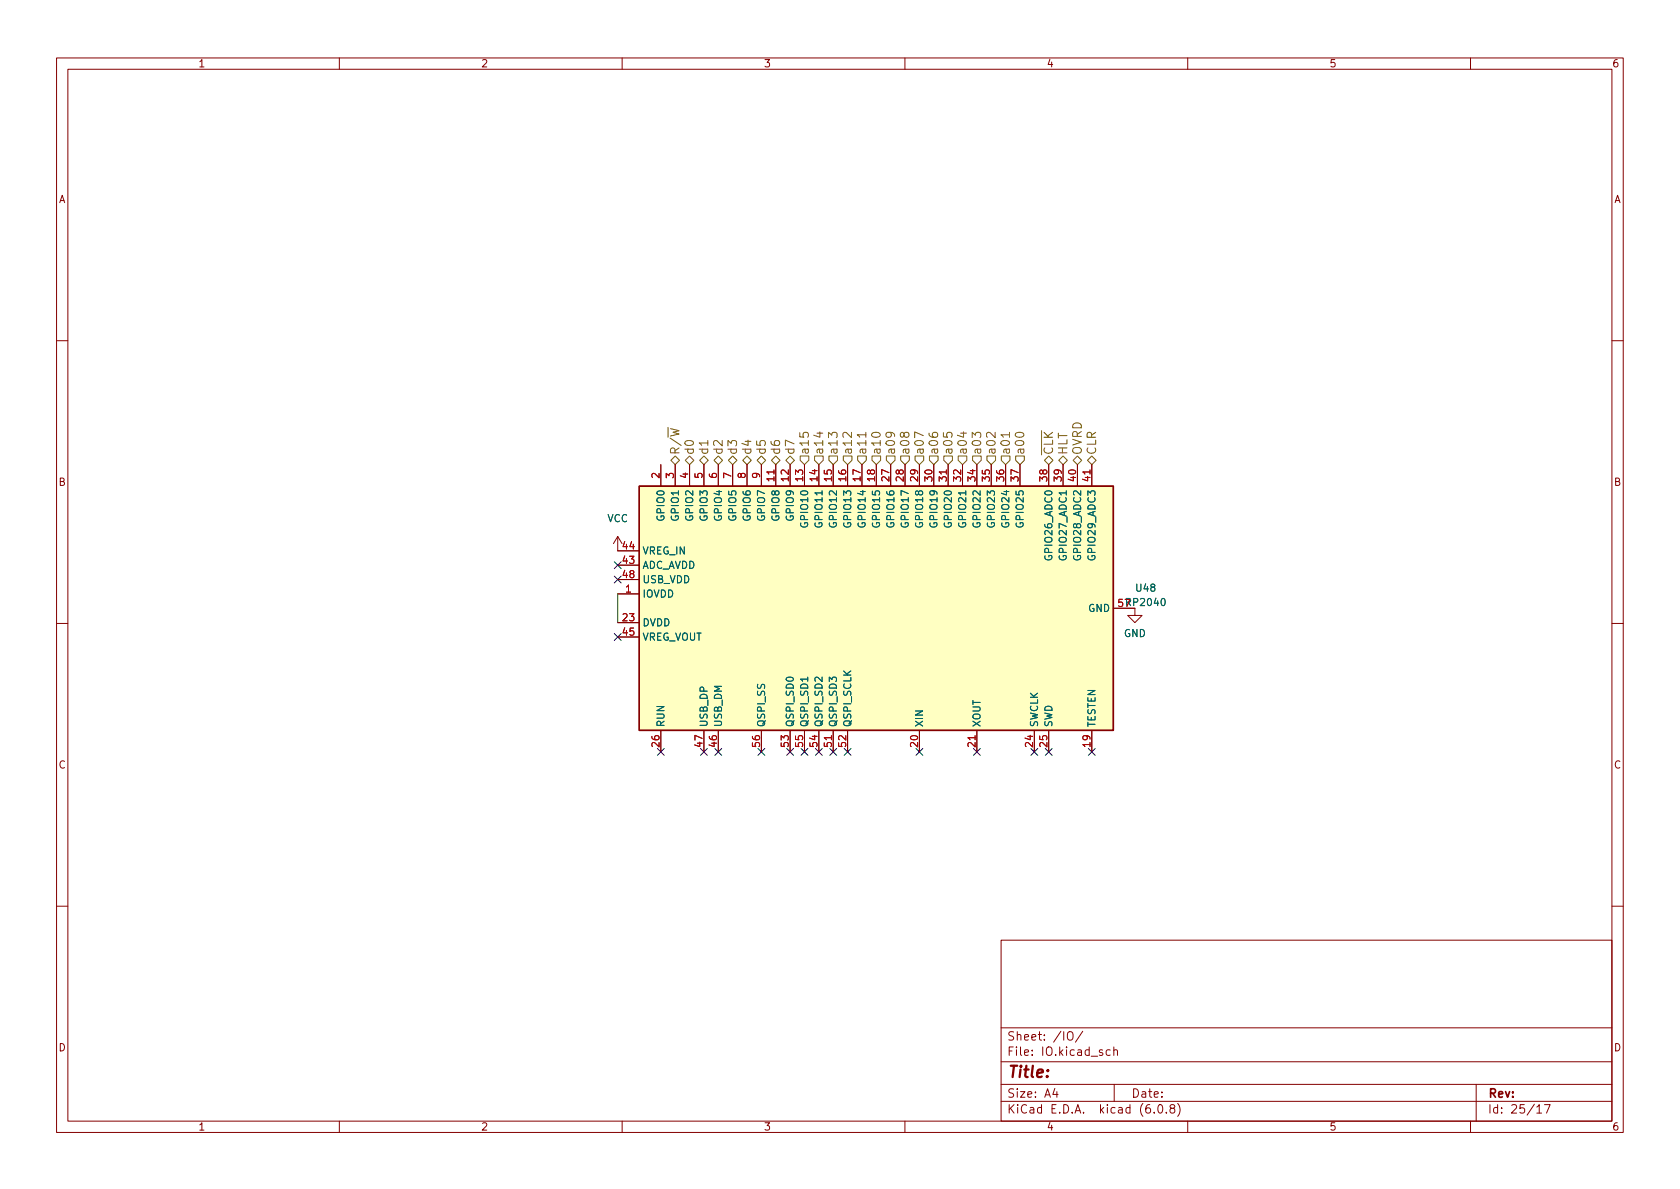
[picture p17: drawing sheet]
<svg xmlns="http://www.w3.org/2000/svg" width="297mm" height="210mm" viewBox="0 0 297 210" stroke-linecap="round" stroke-linejoin="round" font-family="sans-serif">
<defs><g id="words">
<text font-size="2.8" fill="#840000" x="178" y="190.6">Title:</text>
<g font-size="2.1" fill="#725600">
<text x="120.1" y="80.5" transform="rotate(-90 120.1 80.5)">R/~{W}</text>
<text x="122.7" y="80.5" transform="rotate(-90 122.7 80.5)">d0</text>
<text x="125.2" y="80.5" transform="rotate(-90 125.2 80.5)">d1</text>
<text x="127.8" y="80.5" transform="rotate(-90 127.8 80.5)">d2</text>
<text x="130.3" y="80.5" transform="rotate(-90 130.3 80.5)">d3</text>
<text x="132.8" y="80.5" transform="rotate(-90 132.8 80.5)">d4</text>
<text x="135.4" y="80.5" transform="rotate(-90 135.4 80.5)">d5</text>
<text x="137.9" y="80.5" transform="rotate(-90 137.9 80.5)">d6</text>
<text x="140.5" y="80.5" transform="rotate(-90 140.5 80.5)">d7</text>
<text x="143" y="80.5" transform="rotate(-90 143 80.5)">a15</text>
<text x="145.5" y="80.5" transform="rotate(-90 145.5 80.5)">a14</text>
<text x="148.1" y="80.5" transform="rotate(-90 148.1 80.5)">a13</text>
<text x="150.6" y="80.5" transform="rotate(-90 150.6 80.5)">a12</text>
<text x="153.2" y="80.5" transform="rotate(-90 153.2 80.5)">a11</text>
<text x="155.7" y="80.5" transform="rotate(-90 155.7 80.5)">a10</text>
<text x="158.2" y="80.5" transform="rotate(-90 158.2 80.5)">a09</text>
<text x="160.8" y="80.5" transform="rotate(-90 160.8 80.5)">a08</text>
<text x="163.3" y="80.5" transform="rotate(-90 163.3 80.5)">a07</text>
<text x="165.9" y="80.5" transform="rotate(-90 165.9 80.5)">a06</text>
<text x="168.4" y="80.5" transform="rotate(-90 168.4 80.5)">a05</text>
<text x="170.9" y="80.5" transform="rotate(-90 170.9 80.5)">a04</text>
<text x="173.5" y="80.5" transform="rotate(-90 173.5 80.5)">a03</text>
<text x="176" y="80.5" transform="rotate(-90 176 80.5)">a02</text>
<text x="178.6" y="80.5" transform="rotate(-90 178.6 80.5)">a01</text>
<text x="181.1" y="80.5" transform="rotate(-90 181.1 80.5)">a00</text>
<text x="186.2" y="80.5" transform="rotate(-90 186.2 80.5)">~{CLK}</text>
<text x="188.7" y="80.5" transform="rotate(-90 188.7 80.5)">HLT</text>
<text x="191.3" y="80.5" transform="rotate(-90 191.3 80.5)">OVRD</text>
<text x="193.8" y="80.5" transform="rotate(-90 193.8 80.5)">CLR</text>
</g>
<g font-size="2.1" fill="#840000">
<text x="178" y="184">Sheet: /IO/</text>
<text x="178" y="186.7">File: IO.kicad_sch</text>
<text x="178" y="196.9">KiCad E.D.A. kicad (6.0.8)</text>
<text x="178" y="194.1">Size: A4</text>
<text x="200" y="194.1">Date:</text>
<text x="263" y="194.1">Rev:</text>
<text x="263" y="196.9">Id: 25/17</text>
</g>
<g font-size="1.8" fill="#840000">
<text x="35" y="11.9">1</text>
<text x="85" y="11.9">2</text>
<text x="135" y="11.9">3</text>
<text x="185" y="11.9">4</text>
<text x="235" y="11.9">5</text>
<text x="285" y="11.9">6</text>
<text x="10.3" y="35.9">A</text>
<text x="285.3" y="35.9">A</text>
<text x="10.3" y="85.9">B</text>
<text x="285.3" y="85.9">B</text>
<text x="10.3" y="135.9">C</text>
<text x="285.3" y="135.9">C</text>
<text x="10.3" y="185.9">D</text>
<text x="285.3" y="185.9">D</text>
<text x="35" y="199.9">1</text>
<text x="85" y="199.9">2</text>
<text x="135" y="199.9">3</text>
<text x="185" y="199.9">4</text>
<text x="235" y="199.9">5</text>
<text x="285" y="199.9">6</text>
</g>
<g font-size="1.8" fill="#a90000">
<text x="116.6" y="84.6" transform="rotate(-90 116.6 84.6)">2</text>
<text x="119.1" y="84.6" transform="rotate(-90 119.1 84.6)">3</text>
<text x="121.7" y="84.6" transform="rotate(-90 121.7 84.6)">4</text>
<text x="124.2" y="84.6" transform="rotate(-90 124.2 84.6)">5</text>
<text x="126.7" y="84.6" transform="rotate(-90 126.7 84.6)">6</text>
<text x="129.3" y="84.6" transform="rotate(-90 129.3 84.6)">7</text>
<text x="131.8" y="84.6" transform="rotate(-90 131.8 84.6)">8</text>
<text x="134.4" y="84.6" transform="rotate(-90 134.4 84.6)">9</text>
<text x="136.9" y="85.1" transform="rotate(-90 136.9 85.1)">11</text>
<text x="139.4" y="85.1" transform="rotate(-90 139.4 85.1)">12</text>
<text x="142" y="85.1" transform="rotate(-90 142 85.1)">13</text>
<text x="144.5" y="85.1" transform="rotate(-90 144.5 85.1)">14</text>
<text x="147.1" y="85.1" transform="rotate(-90 147.1 85.1)">15</text>
<text x="149.6" y="85.1" transform="rotate(-90 149.6 85.1)">16</text>
<text x="152.1" y="85.1" transform="rotate(-90 152.1 85.1)">17</text>
<text x="154.7" y="85.1" transform="rotate(-90 154.7 85.1)">18</text>
<text x="157.2" y="85.1" transform="rotate(-90 157.2 85.1)">27</text>
<text x="159.8" y="85.1" transform="rotate(-90 159.8 85.1)">28</text>
<text x="162.3" y="85.1" transform="rotate(-90 162.3 85.1)">29</text>
<text x="164.8" y="85.1" transform="rotate(-90 164.8 85.1)">30</text>
<text x="167.4" y="85.1" transform="rotate(-90 167.4 85.1)">31</text>
<text x="169.9" y="85.1" transform="rotate(-90 169.9 85.1)">32</text>
<text x="172.5" y="85.1" transform="rotate(-90 172.5 85.1)">34</text>
<text x="175" y="85.1" transform="rotate(-90 175 85.1)">35</text>
<text x="177.5" y="85.1" transform="rotate(-90 177.5 85.1)">36</text>
<text x="180.1" y="85.1" transform="rotate(-90 180.1 85.1)">37</text>
<text x="185.2" y="85.1" transform="rotate(-90 185.2 85.1)">38</text>
<text x="187.7" y="85.1" transform="rotate(-90 187.7 85.1)">39</text>
<text x="190.2" y="85.1" transform="rotate(-90 190.2 85.1)">40</text>
<text x="192.8" y="85.1" transform="rotate(-90 192.8 85.1)">41</text>
<text x="110.1" y="99.7">43</text>
<text x="110.1" y="97.1">44</text>
<text x="110.1" y="102.2">48</text>
<text x="110.6" y="104.8">1</text>
<text x="197.8" y="107.3">57RP2040</text>
<text x="110.1" y="109.8">23</text>
<text x="110.1" y="112.4">45</text>
<text x="116.6" y="132" transform="rotate(-90 116.6 132)">26</text>
<text x="124.2" y="132" transform="rotate(-90 124.2 132)">47</text>
<text x="126.7" y="132" transform="rotate(-90 126.7 132)">46</text>
<text x="134.4" y="132" transform="rotate(-90 134.4 132)">56</text>
<text x="139.4" y="132" transform="rotate(-90 139.4 132)">53</text>
<text x="142" y="132" transform="rotate(-90 142 132)">55</text>
<text x="144.5" y="132" transform="rotate(-90 144.5 132)">54</text>
<text x="147.1" y="132" transform="rotate(-90 147.1 132)">51</text>
<text x="149.6" y="132" transform="rotate(-90 149.6 132)">52</text>
<text x="162.3" y="132" transform="rotate(-90 162.3 132)">20</text>
<text x="172.5" y="132" transform="rotate(-90 172.5 132)">21</text>
<text x="182.6" y="132" transform="rotate(-90 182.6 132)">24</text>
<text x="185.2" y="132" transform="rotate(-90 185.2 132)">25</text>
<text x="192.8" y="132" transform="rotate(-90 192.8 132)">19</text>
</g>
<g font-size="1.8" fill="#006464">
<text x="107.4" y="92.3">VCC</text>
<text x="117.5" y="91.9" transform="rotate(-90 117.5 91.9)">GPIO0</text>
<text x="120" y="91.9" transform="rotate(-90 120 91.9)">GPIO1</text>
<text x="122.6" y="91.9" transform="rotate(-90 122.6 91.9)">GPIO2</text>
<text x="125.1" y="91.9" transform="rotate(-90 125.1 91.9)">GPIO3</text>
<text x="127.6" y="91.9" transform="rotate(-90 127.6 91.9)">GPIO4</text>
<text x="130.2" y="91.9" transform="rotate(-90 130.2 91.9)">GPIO5</text>
<text x="132.7" y="91.9" transform="rotate(-90 132.7 91.9)">GPIO6</text>
<text x="135.3" y="91.9" transform="rotate(-90 135.3 91.9)">GPIO7</text>
<text x="137.8" y="91.9" transform="rotate(-90 137.8 91.9)">GPIO8</text>
<text x="140.3" y="91.9" transform="rotate(-90 140.3 91.9)">GPIO9</text>
<text x="142.9" y="92.9" transform="rotate(-90 142.9 92.9)">GPIO10</text>
<text x="145.4" y="92.9" transform="rotate(-90 145.4 92.9)">GPIO11</text>
<text x="148" y="92.9" transform="rotate(-90 148 92.9)">GPIO12</text>
<text x="150.5" y="92.9" transform="rotate(-90 150.5 92.9)">GPIO13</text>
<text x="153" y="92.9" transform="rotate(-90 153 92.9)">GPIO14</text>
<text x="155.6" y="92.9" transform="rotate(-90 155.6 92.9)">GPIO15</text>
<text x="158.1" y="92.9" transform="rotate(-90 158.1 92.9)">GPIO16</text>
<text x="160.7" y="92.9" transform="rotate(-90 160.7 92.9)">GPIO17</text>
<text x="163.2" y="92.9" transform="rotate(-90 163.2 92.9)">GPIO18</text>
<text x="165.7" y="92.9" transform="rotate(-90 165.7 92.9)">GPIO19</text>
<text x="168.3" y="92.9" transform="rotate(-90 168.3 92.9)">GPIO20</text>
<text x="170.8" y="92.9" transform="rotate(-90 170.8 92.9)">GPIO21</text>
<text x="173.4" y="92.9" transform="rotate(-90 173.4 92.9)">GPIO22</text>
<text x="175.9" y="92.9" transform="rotate(-90 175.9 92.9)">GPIO23</text>
<text x="178.4" y="92.9" transform="rotate(-90 178.4 92.9)">GPIO24</text>
<text x="181" y="92.9" transform="rotate(-90 181 92.9)">GPIO25</text>
<text x="113.5" y="100.6">ADC_AVDD</text>
<text x="113.5" y="98">VREG_IN</text>
<text x="186.1" y="98.7" transform="rotate(-90 186.1 98.7)">GPIO26_ADC0</text>
<text x="188.6" y="98.7" transform="rotate(-90 188.6 98.7)">GPIO27_ADC1</text>
<text x="191.1" y="98.7" transform="rotate(-90 191.1 98.7)">GPIO28_ADC2</text>
<text x="193.7" y="98.7" transform="rotate(-90 193.7 98.7)">GPIO29_ADC3</text>
<text x="113.5" y="105.7">IOVDD</text>
<text x="113.5" y="103.1">USB_VDD</text>
<text x="200.9" y="104.6">U48</text>
<text x="113.5" y="110.7">DVDD</text>
<text x="113.5" y="113.3">VREG_VOUT</text>
<text x="192.4" y="108.2">GND</text>
<text x="198.7" y="112.6">GND</text>
<text x="117.5" y="128.6" transform="rotate(-90 117.5 128.6)">RUN</text>
<text x="125.1" y="128.6" transform="rotate(-90 125.1 128.6)">USB_DP</text>
<text x="127.6" y="128.6" transform="rotate(-90 127.6 128.6)">USB_DM</text>
<text x="135.3" y="128.6" transform="rotate(-90 135.3 128.6)">QSPI_SS</text>
<text x="140.3" y="128.6" transform="rotate(-90 140.3 128.6)">QSPI_SD0</text>
<text x="142.9" y="128.6" transform="rotate(-90 142.9 128.6)">QSPI_SD1</text>
<text x="145.4" y="128.6" transform="rotate(-90 145.4 128.6)">QSPI_SD2</text>
<text x="148" y="128.6" transform="rotate(-90 148 128.6)">QSPI_SD3</text>
<text x="150.5" y="128.6" transform="rotate(-90 150.5 128.6)">QSPI_SCLK</text>
<text x="163.2" y="128.6" transform="rotate(-90 163.2 128.6)">XIN</text>
<text x="173.4" y="128.6" transform="rotate(-90 173.4 128.6)">XOUT</text>
<text x="183.5" y="128.6" transform="rotate(-90 183.5 128.6)">SWCLK</text>
<text x="186.1" y="128.6" transform="rotate(-90 186.1 128.6)">SWD</text>
<text x="193.7" y="128.6" transform="rotate(-90 193.7 128.6)">TESTEN</text>
</g>
</g></defs>
<g fill="none" stroke="#840000" stroke-width=".18">
<path d="M10 10.2h277v190.1h-277zM12 12.2h273v186.1h-273zM60 10.2v2M110 10.2v2M160 10.2v2M210 10.2v2M260 10.2v2M10 60.2h2M285 60.2h2M109.2 99.9h3.8M109.2 94.9v2.5h3.8M109.2 94.9l-.7 1.2"/>
<path d="M109.2 94.9l.8 1.2M116.8 82.2v3.8M119.4 82.2v3.8M121.9 82.2v3.8M124.5 82.2v3.8M127 82.2v3.8M129.5 82.2v3.8M132.1 82.2v3.8M134.6 82.2v3.8M137.2 82.2v3.8M139.7 82.2v3.8M142.2 82.2v3.8"/>
<path d="M144.8 82.2v3.8M147.3 82.2v3.8M149.9 82.2v3.8M152.4 82.2v3.8M154.9 82.2v3.8M157.5 82.2v3.8M160 82.2v3.8M162.6 82.2v3.8M165.1 82.2v3.8M167.6 82.2v3.8M170.2 82.2v3.8M172.7 82.2v3.8"/>
<path d="M175.3 82.2v3.8M177.8 82.2v3.8M180.3 82.2v3.8M185.4 82.2v3.8M188 82.2v3.8M190.5 82.2v3.8M193 82.2v3.8M10 110.2h2M109.2 105h3.8M109.2 110.1h3.8M109.2 112.6h3.8M109.2 102.5h3.8"/>
<path d="M196.8 107.6h3.9v1.2h1.2l-1.2 1.3-1.3-1.3h1.3M285 110.2h2M116.8 129.2v3.8M124.5 129.2v3.8M127 129.2v3.8M134.6 129.2v3.8M139.7 129.2v3.8M142.2 129.2v3.8M144.8 129.2v3.8M147.3 129.2v3.8M149.9 129.2v3.8M162.6 129.2v3.8"/>
<path d="M172.7 129.2v3.8M182.9 129.2v3.8M185.4 129.2v3.8M193 129.2v3.8M10 160.2h2M177 166.3h108v32h-108zM285 160.2h2M60 198.3v2M110 198.3v2M160 198.3v2M177 194.8h108M177 191.8h108"/>
<path d="M177 187.8h108M177 181.8h108M186.5 192.5l-.4 1h1M186.9 193v1M188.8 182.6a.5 .5 0 0 1 .6-.2 .5 .5 0 0 1 .3 .5v.5a.5 .5 0 0 1-.5 .6 .5 .5 0 0 1-.5-.6zM191.4 182.4l-1.3 1.9M196.3 185.7l-.4-.1-.3 .3v.4l.1 .3h.6M196.9 185.8l.2-.2 .4 .1 .1 .9M196.9 185.1v1.5M197 191.8v3M204.1 196.7v.1M204.9 195.4l.2-.1a.81 .81 0 0 1 .6 .7 .81 .81 0 0 1-.3 .8h-.2a.81 .81 0 0 1-.6-.6 .81 .81 0 0 1 .3-.8z"/>
<path d="M206.2 196.7v.1M207.1 196l-.2-.3v-.2l.2-.2 .5 .1 .1 .2-.1 .2-.6 .2-.1 .3v.4l.2 .1h.5l.1-.3-.1-.4-.2-.1M208.2 195.1a1.72 1.72 0 0 1 0 2.3M210 198.3v2M260 198.3v2M261 191.8v6.5M271.7 195.8l.5-.5v1.5M271.7 196.8h.9M273.1 195.3h1l-.7 1.5"/>
</g>
<path d="M113 86h83.8v43.2h-83.8z" fill="#ffffc2" stroke="#ffffc2" stroke-width=".18"/>
<path d="M113 86h83.8v43.2h-83.8z" fill="none" stroke="#840000" stroke-width=".25"/>
<g fill="none" stroke="#725600" stroke-width=".18">
<path d="M153.1 76.4v.9M178.5 76.4v.9M118.6 81.4l.8-.8 .7 .8-.7 .8zM121.2 81.4l.7-.8 .8 .8-.8 .8zM123.7 81.4l.8-.8 .7 .8-.7 .8zM126.2 81.4l.8-.8 .8 .8-.8 .8zM128.8 81.4l.7-.8 .8 .8-.8 .8zM131.3 81.4l.8-.8 .7 .8-.7 .8zM133.9 81.4l.7-.8 .8 .8-.8 .8zM136.4 81.4l.8-.8 .7 .8-.7 .8zM138.9 81.4l.8-.8 .8 .8-.8 .8zM141.5 80.6h1.5v.8l-.8 .8-.7-.8z"/>
<path d="M144 80.6h1.5v.8l-.7 .8-.8-.8zM146.6 80.6h1.5v.8l-.8 .8-.7-.8zM149.1 80.6h1.5v.8l-.7 .8-.8-.8zM151.6 80.6h1.6v.8l-.8 .8-.8-.8zM154.2 80.6h1.5v.8l-.8 .8-.7-.8zM156.7 80.6h1.5v.8l-.7 .8-.8-.8zM159.3 80.6h1.5v.8l-.8 .8-.7-.8zM161.8 80.6h1.5v.8l-.7 .8-.8-.8zM164.3 80.6h1.6v.8l-.8 .8-.8-.8zM166.9 80.6h1.5v.8l-.8 .8-.7-.8zM169.4 80.6h1.5v.8l-.7 .8-.8-.8zM172 80.6h1.5v.8l-.8 .8-.7-.8z"/>
<path d="M174.5 80.6h1.5v.8l-.7 .8-.8-.8zM177 80.6h1.6v.8l-.8 .8-.8-.8zM179.6 80.6h1.5v.8l-.8 .8-.7-.8zM184.7 81.4l.7-.8 .8 .8-.8 .8zM187.2 81.4l.8-.8 .7 .8-.7 .8zM189.7 81.4l.8-.8 .8 .8-.8 .8zM192.3 81.4l.7-.8 .8 .8-.8 .8z"/>
</g>
<path d="M109.2 105v5.1" fill="none" stroke="#009600" stroke-width=".18"/>
<g fill="none" stroke="#000084" stroke-width=".18">
<path d="M108.6 99.3l1.2 1.3M109.8 99.3l-1.2 1.3M108.6 112l1.2 1.3M108.6 101.9l1.2 1.2M109.8 112l-1.2 1.3M109.8 101.9l-1.2 1.2M116.2 132.4l1.2 1.2M117.4 132.4l-1.2 1.2M123.9 132.4l1.2 1.2M125.1 132.4l-1.2 1.2M126.4 132.4l1.2 1.2M127.6 132.4l-1.2 1.2"/>
<path d="M134 132.4l1.2 1.2M135.2 132.4l-1.2 1.2M139.1 132.4l1.2 1.2M140.3 132.4l-1.2 1.2M141.6 132.4l1.2 1.2M142.8 132.4l-1.2 1.2M144.2 132.4l1.2 1.2M145.4 132.4l-1.2 1.2M146.7 132.4l1.2 1.2M147.9 132.4l-1.2 1.2M149.3 132.4l1.2 1.2M150.5 132.4l-1.2 1.2"/>
<path d="M162 132.4l1.2 1.2M163.2 132.4l-1.2 1.2M172.1 132.4l1.2 1.2M173.3 132.4l-1.2 1.2M182.3 132.4l1.2 1.2M183.5 132.4l-1.2 1.2M184.8 132.4l1.2 1.2M186 132.4l-1.2 1.2M192.4 132.4l1.2 1.2M193.6 132.4l-1.2 1.2"/>
</g>
<use href="#words"/>
</svg>
